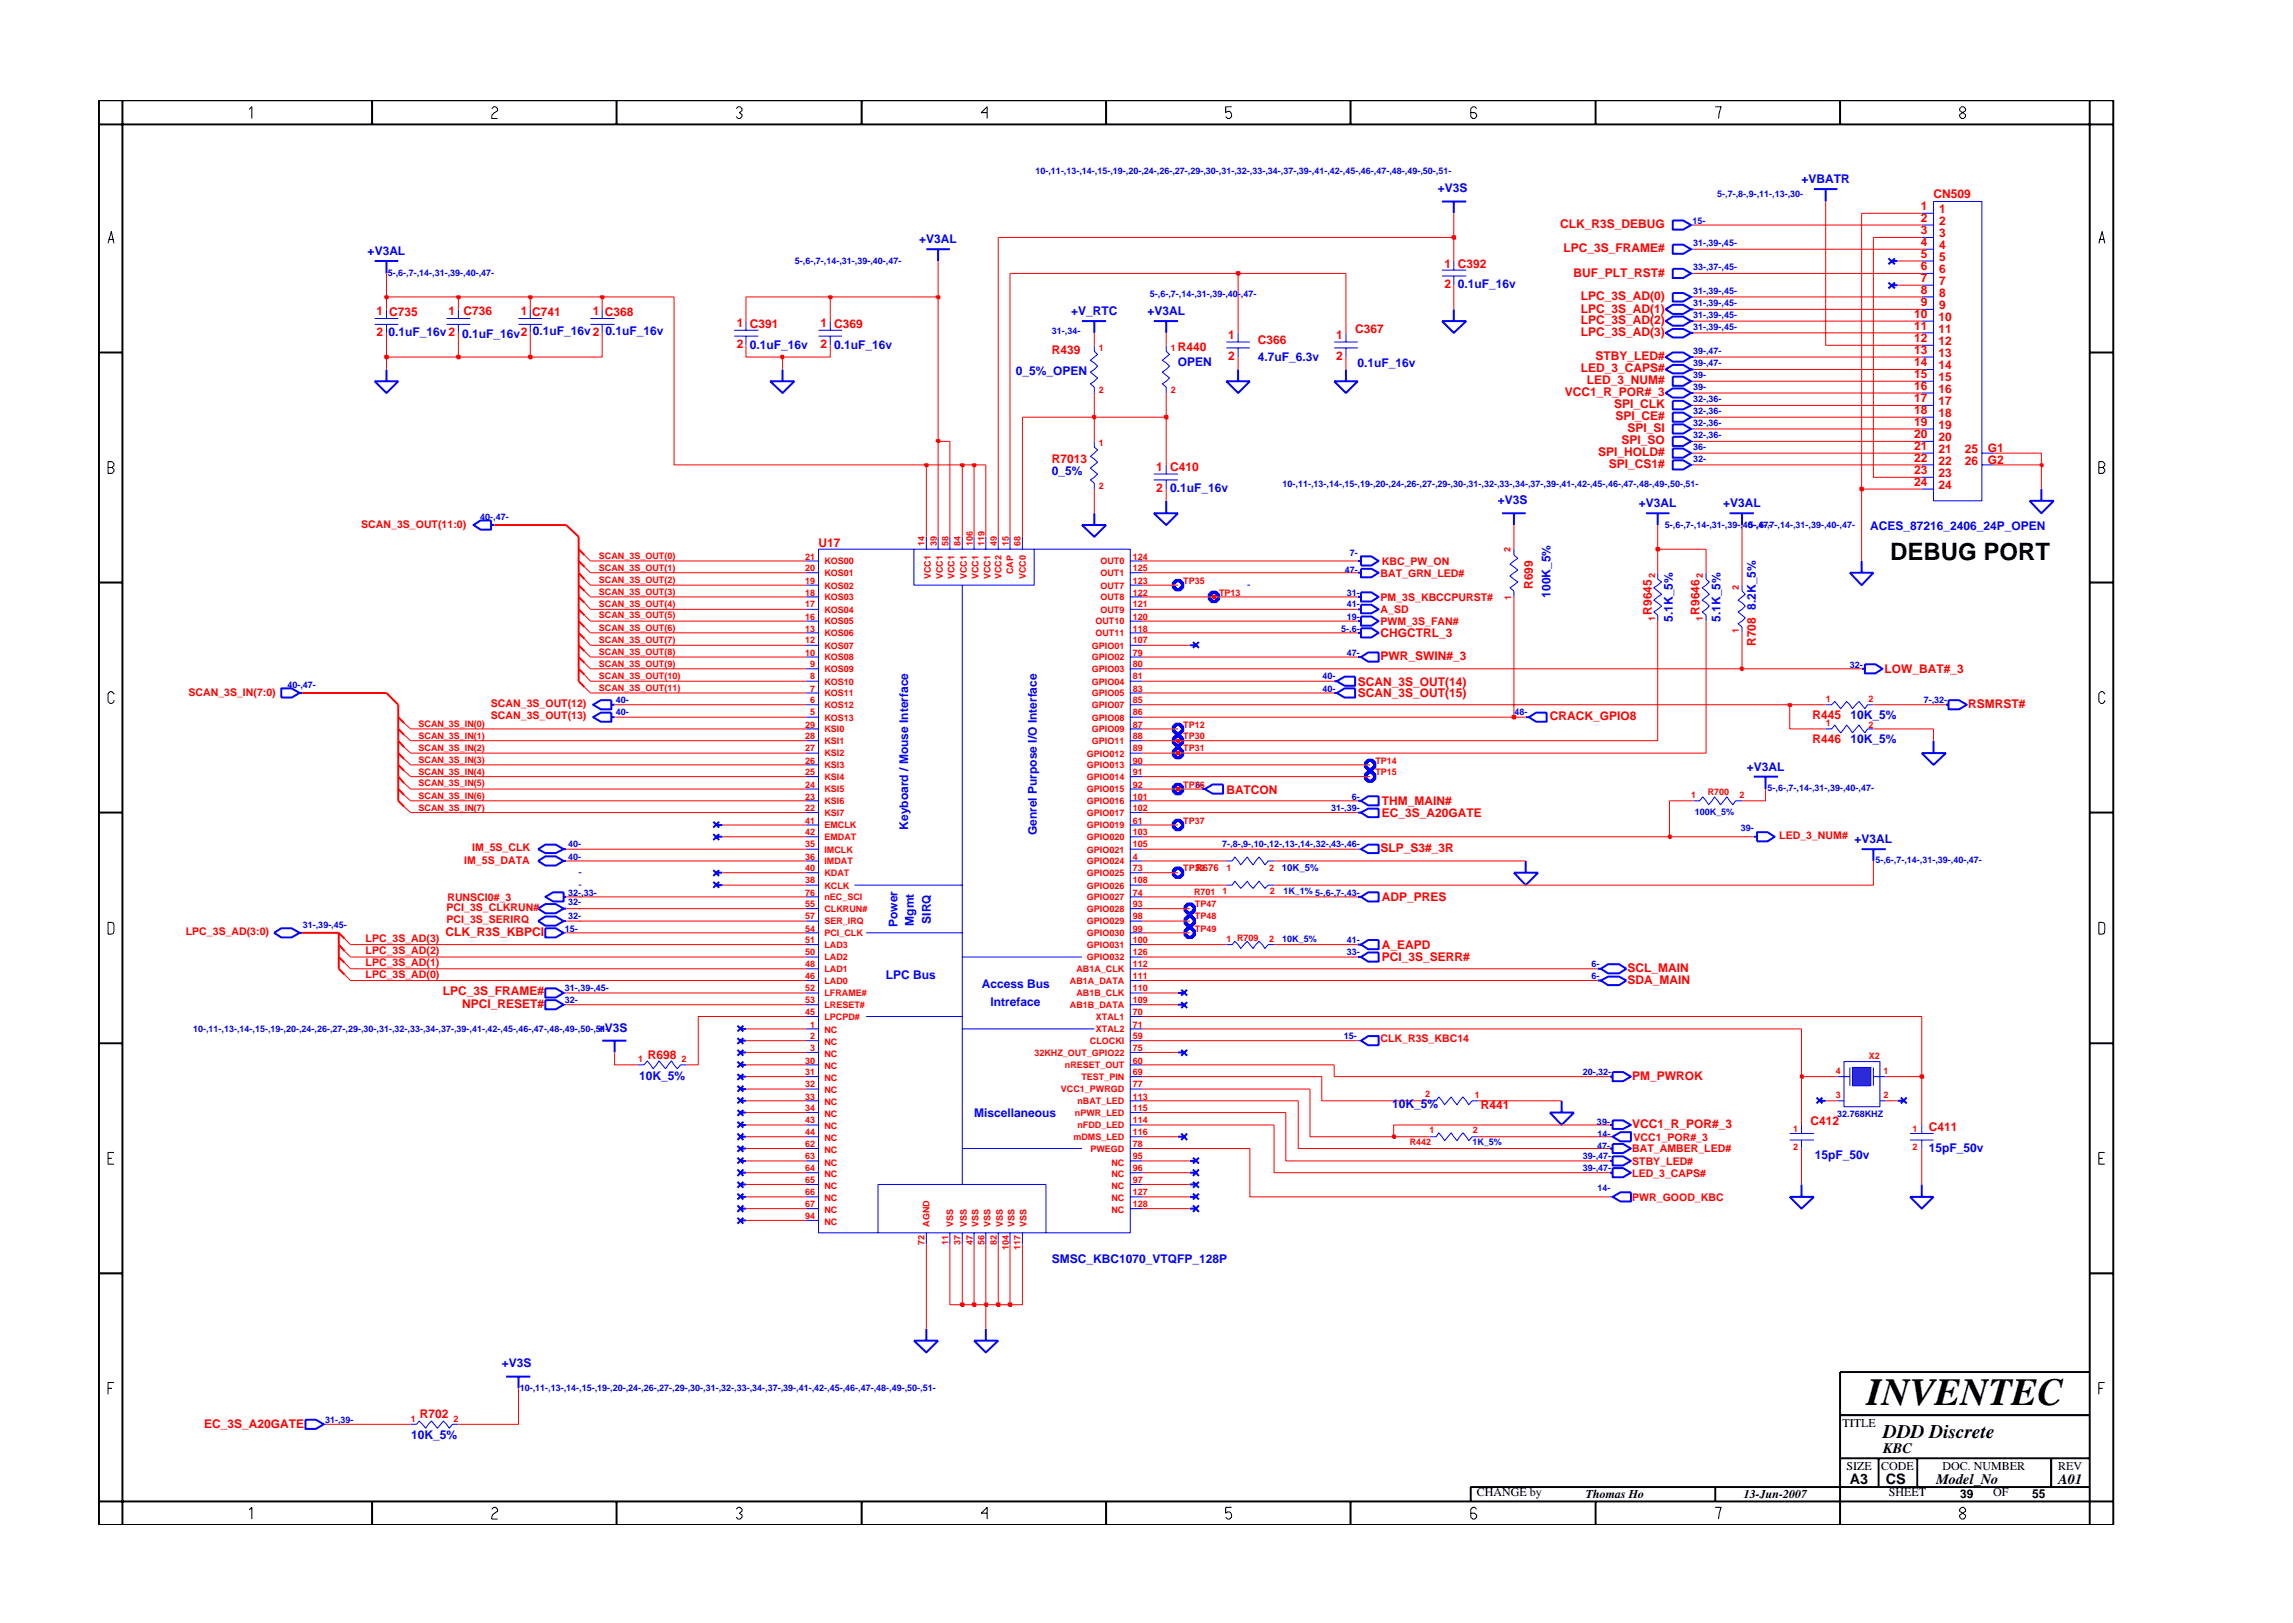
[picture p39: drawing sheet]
<svg xmlns="http://www.w3.org/2000/svg" width="297mm" height="210mm" viewBox="0 0 297 210" stroke-linecap="round" stroke-linejoin="round" font-family="sans-serif">
<defs><g id="words">
<text font-size="5" x="241.8" y="182">INVENTEC</text>
<text font-size="3.1" x="244.9" y="72.6">DEBUG PORT</text>
<text font-size="2.5" x="244" y="186.3">DDD Discrete</text>
<g font-size="1.9">
<text x="244" y="188.2">KBC</text>
<text x="239.6" y="192.2">A3</text>
<text x="244.3" y="192.3">CS</text>
<text x="250.8" y="192.2">Model_No</text>
<text x="266.6" y="192.2">A01</text>
</g>
<g font-size="1.6" fill="#00f">
<text x="233.4" y="23.7">+VBATR</text>
<text x="186.3" y="24.9">+V3S</text>
<text x="47.6" y="33">+V3AL</text>
<text x="119.1" y="31.5">+V3AL</text>
<text x="138.8" y="40.8">+V_RTC</text>
<text x="148.6" y="40.8">+V3AL</text>
<text x="188.8" y="37.3">0.1uF_16v</text>
<text x="50.3" y="43.5">0.1uF_16v2</text>
<text x="59.9" y="43.8">0.1uF_16v2</text>
<text x="69" y="43.5">0.1uF_16v2</text>
<text x="78.4" y="43.4">0.1uF_16v</text>
<text x="97.1" y="45.2">0.1uF_16v</text>
<text x="108.1" y="45.2">0.1uF_16v</text>
<text x="152.6" y="47.4">OPEN</text>
<text x="162.9" y="46.8">4.7uF_6.3v</text>
<text x="175.8" y="47.6">0.1uF_16v</text>
<text x="131.6" y="48.6">0_5%_OPEN</text>
<text x="136.3" y="61.5">0_5%</text>
<text x="151.6" y="63.8">0.1uF_16v</text>
<text x="194.1" y="65.3">+V3S</text>
<text x="212.3" y="65.7">+V3AL</text>
<text x="223.2" y="65.7">+V3AL</text>
<text x="242.2" y="68.7">ACES_87216_2406_24P_OPEN</text>
<text x="200.9" y="77.4" transform="rotate(-90 200.9 77.4)">100K_5%</text>
<text x="216.7" y="80.5" transform="rotate(-90 216.7 80.5)">5.1K_5%</text>
<text x="222.9" y="80.5" transform="rotate(-90 222.9 80.5)">5.1K_5%</text>
<text x="227.4" y="79" transform="rotate(-90 227.4 79)">8.2K_5%</text>
<text x="239.7" y="93.2">10K_5%</text>
<text x="226.3" y="99.9">+V3AL</text>
<text x="239.7" y="96.2">10K_5%</text>
<text x="117.6" y="107.5" transform="rotate(-90 117.6 107.5)">Keyboard / Mouse Interface</text>
<text x="134.3" y="108.2" transform="rotate(-90 134.3 108.2)">Genrel Purpose I/O Interface</text>
<text x="240.2" y="109.2">+V3AL</text>
<text x="118.4" y="119.9" transform="rotate(-90 118.4 119.9)">Mgmt</text>
<text x="120.6" y="119.7" transform="rotate(-90 120.6 119.7)">SIRQ</text>
<text x="116.3" y="120.1" transform="rotate(-90 116.3 120.1)">Power</text>
<text x="114.8" y="126.9">LPC Bus</text>
<text x="127.2" y="128">Access Bus</text>
<text x="128.3" y="130.3">Intreface</text>
<text x="77.5" y="133.7">+V3S</text>
<text x="82.8" y="139.9">10K_5%</text>
<text x="180.3" y="143.6">10K_5%</text>
<text x="126.2" y="144.7">Miscellaneous</text>
<text x="249.9" y="149.3">15pF_50v</text>
<text x="235.1" y="150.2">15pF_50v</text>
<text x="136.3" y="163.6">SMSC_KBC1070_VTQFP_128P</text>
<text x="65" y="177.1">+V3S</text>
<text x="53.3" y="186.5">10K_5%</text>
</g>
<g font-size="1.6" fill="#f00">
<text x="202.1" y="29.6">CLK_R3S_DEBUG</text>
<text x="248.8" y="28.8">2</text>
<text x="248.8" y="27.3">1</text>
<text x="250.5" y="25.7">CN509</text>
<text x="251.2" y="29.2">2</text>
<text x="251.2" y="27.6">1</text>
<text x="187.1" y="34.7">1 C392</text>
<text x="202.6" y="32.7">LPC_3S_FRAME#</text>
<text x="203.8" y="35.8">BUF_PLT_RST#</text>
<text x="248.8" y="30.3">3</text>
<text x="248.8" y="31.9">4</text>
<text x="248.8" y="33.4">5</text>
<text x="248.8" y="35">6</text>
<text x="251.2" y="30.8">3</text>
<text x="251.2" y="32.3">4</text>
<text x="251.2" y="33.8">5</text>
<text x="251.2" y="35.4">6</text>
<text x="48.8" y="40.8">1 C735</text>
<text x="58.1" y="40.8">1</text>
<text x="60.1" y="40.8">C736</text>
<text x="67.5" y="40.8">1 C741</text>
<text x="76.8" y="40.8">1 C368</text>
<text x="187.1" y="37.3">2</text>
<text x="204.8" y="38.9">LPC_3S_AD(0)</text>
<text x="204.8" y="40.5">LPC_3S_AD(1)</text>
<text x="248" y="41.2">10</text>
<text x="248.8" y="38.1">8</text>
<text x="248.8" y="39.6">9</text>
<text x="248.8" y="36.6">7</text>
<text x="251.1" y="41.6">10</text>
<text x="251.2" y="38.5">8</text>
<text x="251.2" y="40.1">9</text>
<text x="251.2" y="36.9">7</text>
<text x="48.8" y="43.5">2</text>
<text x="95.4" y="42.4">1 C391</text>
<text x="95.4" y="45.1">2</text>
<text x="106.3" y="42.4">1 C369</text>
<text x="106.3" y="45.1">2</text>
<text x="136.3" y="45.9">R439</text>
<text x="152.6" y="45.5">R440</text>
<text x="159.1" y="44">1</text>
<text x="159.1" y="46.7">2</text>
<text x="162.9" y="44.6">C366</text>
<text x="173.1" y="46.7">2</text>
<text x="173.1" y="44">1</text>
<text x="175.5" y="43.2">C367</text>
<text x="204.8" y="42">LPC_3S_AD(2)</text>
<text x="204.8" y="43.5">LPC_3S_AD(3)</text>
<text x="206.7" y="46.7">STBY_LED#</text>
<text x="248" y="42.8">11</text>
<text x="248" y="44.3">12</text>
<text x="248" y="45.9">13</text>
<text x="248" y="47.4">14</text>
<text x="251.1" y="43.1">11</text>
<text x="251.1" y="44.7">12</text>
<text x="251.1" y="46.3">13</text>
<text x="251.1" y="47.9">14</text>
<text x="202.7" y="51.3">VCC1_R_POR#_3</text>
<text x="204.8" y="48.2">LED_3_CAPS#</text>
<text x="205.6" y="49.8">LED_3_NUM#</text>
<text x="209.1" y="52.8">SPI_CLK</text>
<text x="248" y="52.1">17</text>
<text x="248" y="53.7">18</text>
<text x="248" y="49">15</text>
<text x="248" y="50.6">16</text>
<text x="251.1" y="52.5">17</text>
<text x="251.1" y="49.4">15</text>
<text x="251.1" y="50.9">16</text>
<text x="136.3" y="60">R7013</text>
<text x="207" y="59">SPI_HOLD#</text>
<text x="209.3" y="54.4">SPI_CE#</text>
<text x="210.1" y="57.5">SPI_SO</text>
<text x="210.8" y="56">SPI_SI</text>
<text x="248" y="55.2">19</text>
<text x="248" y="56.7">20</text>
<text x="248" y="58.3">21</text>
<text x="248" y="59.9">22</text>
<text x="251.1" y="54">18</text>
<text x="251.1" y="55.6">19</text>
<text x="251.1" y="57.2">20</text>
<text x="251.1" y="58.7">21</text>
<text x="254.5" y="58.7">25</text>
<text x="257.5" y="58.5">G1</text>
<text x="149.8" y="61.1">1 C410</text>
<text x="149.8" y="63.8">2</text>
<text x="208.4" y="60.6">SPI_CS1#</text>
<text x="248" y="63">24</text>
<text x="248" y="61.4">23</text>
<text x="251.1" y="63.4">24</text>
<text x="251.1" y="60.2">22</text>
<text x="251.1" y="61.8">23</text>
<text x="254.5" y="60.2">26</text>
<text x="257.5" y="60.1">G2</text>
<text x="106" y="70.9">U17</text>
<text x="198.6" y="76.3" transform="rotate(-90 198.6 76.3)">R699</text>
<text x="178.8" y="82.6">CHGCTRL_3</text>
<text x="214" y="79.6" transform="rotate(-90 214 79.6)">R9645</text>
<text x="220.2" y="79.6" transform="rotate(-90 220.2 79.6)">R9646</text>
<text x="227.4" y="83.7" transform="rotate(-90 227.4 83.7)">R708</text>
<text x="175.9" y="88.8">SCAN_3S_OUT(14)</text>
<text x="178.8" y="85.5">PWR_SWIN#_3</text>
<text x="244.1" y="87.2">LOW_BAT#_3</text>
<text x="175.9" y="90.4">SCAN_3S_OUT(15)</text>
<text x="200.8" y="93.2">CRACK_GPIO8</text>
<text x="234.8" y="93.2">R445</text>
<text x="255" y="91.7">RSMRST#</text>
<text x="234.8" y="96.2">R446</text>
<text x="158.9" y="102.8">BATCON</text>
<text x="179" y="104.3">THM_MAIN#</text>
<text x="179" y="105.9">EC_3S_A20GATE</text>
<text x="178.8" y="110.3">SLP_S3#_3R</text>
<text x="179" y="116.8">ADP_PRES</text>
<text x="57.7" y="121.3">CLK_R3S_KBPCI</text>
<text x="179" y="124.5">PCI_3S_SERR#</text>
<text x="179" y="123">A_EAPD</text>
<text x="210.8" y="125.9">SCL_MAIN</text>
<text x="57.3" y="129">LPC_3S_FRAME#</text>
<text x="59.9" y="130.6">NPCI_RESET#</text>
<text x="210.8" y="127.4">SDA_MAIN</text>
<text x="83.9" y="137.2">R698</text>
<text x="191.8" y="143.7">R441</text>
<text x="211.4" y="139.9">PM_PWROK</text>
<text x="211.4" y="146.1">VCC1_R_POR#_3</text>
<text x="234.6" y="145.7">C412</text>
<text x="249.9" y="146.5">C411</text>
<text x="26.4" y="184.9">EC_3S_A20GATE</text>
<text x="54.4" y="183.8">R702</text>
</g>
<g font-size="1.6">
<text x="238.7" y="184.8">TITLE</text>
<text x="239.2" y="190.4">SIZE</text>
<text x="243.7" y="190.4">CODE</text>
<text x="251.6" y="190.4">DOC. NUMBER</text>
<text x="266.6" y="190.4">REV</text>
<text x="191.3" y="193.9">CHANGE by</text>
<text x="205.4" y="194.1">Thomas Ho</text>
<text x="225.9" y="194.1">13-Jun-2007</text>
<text x="244.7" y="193.9">SHEET</text>
<text x="253.9" y="194.1">39</text>
<text x="258.2" y="193.9">OF</text>
<text x="263.3" y="194.1">55</text>
</g>
<g font-size="1.4" fill="#f00">
<text x="46.8" y="68.4">SCAN_3S_OUT(11:0)</text>
<text x="178.8" y="77.8">PM_3S_KBCCPURST#</text>
<text x="178.8" y="74.7">BAT_GRN_LED#</text>
<text x="179" y="73.2">KBC_PW_ON</text>
<text x="178.8" y="79.4">A_SD</text>
<text x="178.8" y="81">PWM_3S_FAN#</text>
<text x="24.4" y="90.1">SCAN_3S_IN(7:0)</text>
<text x="63.6" y="93.2">SCAN_3S_OUT(13)</text>
<text x="63.6" y="91.6">SCAN_3S_OUT(12)</text>
<text x="60.1" y="111.9">IM_5S_DATA</text>
<text x="61.2" y="110.3">IM_5S_CLK</text>
<text x="230.5" y="108.7">LED_3_NUM#</text>
<text x="57.9" y="119.6">PCI_3S_SERIRQ</text>
<text x="57.9" y="118.1">PCI_3S_CLKRUN#</text>
<text x="58" y="116.7">RUNSCI0#_3</text>
<text x="24.1" y="121.1">LPC_3S_AD(3:0)</text>
<text x="47.4" y="125.2">LPC_3S_AD(1)</text>
<text x="47.4" y="123.6">LPC_3S_AD(2)</text>
<text x="47.4" y="122">LPC_3S_AD(3)</text>
<text x="47.4" y="126.7">LPC_3S_AD(0)</text>
<text x="178.8" y="135">CLK_R3S_KBC14</text>
<text x="211.4" y="149.3">BAT_AMBER_LED#</text>
<text x="211.6" y="147.8">VCC1_POR#_3</text>
<text x="211.4" y="152.4">LED_3_CAPS#</text>
<text x="211.4" y="150.9">STBY_LED#</text>
<text x="211.4" y="155.7">PWR_GOOD_KBC</text>
</g>
<g font-size="1.2" fill="#00f">
<text x="134.1" y="22.6">10-,11-,13-,14-,15-,19-,20-,24-,26-,27-,29-,30-,31-,32-,33-,34-,37-,39-,41-,42-,45-,46-,47-,48-,49-,50-,51-</text>
<text x="219.2" y="29">15-</text>
<text x="222.4" y="25.5">5-,7-,8-,9-,11-,13-,30-</text>
<text x="50.2" y="35.7">5-,6-,7-,14-,31-,39-,40-,47-</text>
<text x="103" y="34.2">5-,6-,7-,14-,31-,39-,40-,47-</text>
<text x="219.3" y="31.9">31-,39-,45-</text>
<text x="219.3" y="35">33-,37-,45-</text>
<text x="149" y="38.4">5-,6-,7-,14-,31-,39-,40-,47-</text>
<text x="219.3" y="38">31-,39-,45-</text>
<text x="219.3" y="41.2">31-,39-,45-</text>
<text x="219.3" y="39.7">31-,39-,45-</text>
<text x="136.3" y="43.2">31-,34-</text>
<text x="219.3" y="47.4">39-,47-</text>
<text x="219.3" y="42.7">31-,39-,45-</text>
<text x="219.3" y="45.8">39-,47-</text>
<text x="219.3" y="49">39-</text>
<text x="219.3" y="52.1">32-,36-</text>
<text x="219.3" y="50.5">39-</text>
<text x="219.3" y="53.6">32-,36-</text>
<text x="219.3" y="55.1">32-,36-</text>
<text x="219.3" y="58.3">36-</text>
<text x="219.3" y="56.8">32-,36-</text>
<text x="219.3" y="59.8">32-</text>
<text x="166.1" y="63.1">10-,11-,13-,14-,15-,19-,20-,24-,26-,27-,29-,30-,31-,32-,33-,34-,37-,39-,41-,42-,45-,46-,47-,48-,49-,50-,51-</text>
<text x="62.2" y="67.3">40-,47-</text>
<text x="215.7" y="68.4">5-,6-,7-,14-,31-,39-,40-,47-</text>
<text x="226.5" y="68.4">5-,6-,7-,14-,31-,39-,40-,47-</text>
<text x="174.2" y="74.2">47-</text>
<text x="174.5" y="77.2">31-</text>
<text x="174.8" y="72">7-</text>
<text x="173.7" y="81.8">5-,6-</text>
<text x="174.5" y="78.7">41-</text>
<text x="174.5" y="80.3">19-</text>
<text x="37.2" y="89.2">40-,47-</text>
<text x="171.3" y="89.6">40-</text>
<text x="171.3" y="88">40-</text>
<text x="174.5" y="84.9">47-</text>
<text x="239.6" y="86.5">32-</text>
<text x="79.8" y="92.7">40-</text>
<text x="79.8" y="91.1">40-</text>
<text x="196.2" y="92.7">48-</text>
<text x="249.2" y="91.1">7-,32-</text>
<text x="154.9" y="102.1">6-</text>
<text x="172.4" y="105.1">31-,39-</text>
<text x="175.1" y="103.6">6-</text>
<text x="219.6" y="105.5">100K_5%</text>
<text x="225.5" y="107.7">39-</text>
<text x="229" y="102.5">5-,6-,7-,14-,31-,39-,40-,47-</text>
<text x="73.6" y="111.4">40-</text>
<text x="73.6" y="109.8">40-</text>
<text x="158.3" y="109.8">7-,8-,9-,10-,12-,13-,14-,32-,43-,46-</text>
<text x="166" y="112.9">10K_5%</text>
<text x="242.9" y="111.8">5-,6-,7-,14-,31-,39-,40-,47-</text>
<text x="73.6" y="116">32-,33-</text>
<text x="73.6" y="119">32-</text>
<text x="73.6" y="117.2">32-</text>
<text x="166.3" y="115.8">1K_1% 5-,6-,7-,43-</text>
<text x="39.2" y="120.3">31-,39-,45-</text>
<text x="73.2" y="120.7">15-</text>
<text x="166.1" y="122">10K_5%</text>
<text x="174.5" y="122.2">41-</text>
<text x="174.5" y="123.7">33-</text>
<text x="206.2" y="125.3">6-</text>
<text x="73.2" y="128.4">31-,39-,45-</text>
<text x="73.2" y="130">32-</text>
<text x="206.2" y="126.9">6-</text>
<text x="25" y="133.7">10-,11-,13-,14-,15-,19-,20-,24-,26-,27-,29-,30-,31-,32-,33-,34-,37-,39-,41-,42-,45-,46-,47-,48-,49-,50-,51-</text>
<text x="174.1" y="134.6">15-</text>
<text x="205" y="139.3">20-,32-</text>
<text x="190.7" y="148.4">1K_5%</text>
<text x="206.9" y="145.7">39-</text>
<text x="206.9" y="148.8">47-</text>
<text x="207" y="147.3">14-</text>
<text x="238" y="144.7">32.768KHZ</text>
<text x="205" y="150.1">39-,47-</text>
<text x="205" y="151.8">39-,47-</text>
<text x="207" y="154.3">14-</text>
<text x="42.1" y="184.3">31-,39-</text>
<text x="67.3" y="180.1">10-,11-,13-,14-,15-,19-,20-,24-,26-,27-,29-,30-,31-,32-,33-,34-,37-,39-,41-,42-,45-,46-,47-,48-,49-,50-,51-</text>
</g>
<g font-size="1.2" fill="#f00">
<text x="142.4" y="45.4">1</text>
<text x="151.7" y="45.4">1</text>
<text x="142.4" y="50.9">2</text>
<text x="151.7" y="50.9">2</text>
<text x="142.4" y="57.8">1</text>
<text x="142.4" y="63.4">2</text>
<text x="119.7" y="70.7" transform="rotate(-90 119.7 70.7)">14</text>
<text x="121.4" y="70.7" transform="rotate(-90 121.4 70.7)">39</text>
<text x="122.9" y="70.7" transform="rotate(-90 122.9 70.7)">58</text>
<text x="124.4" y="70.7" transform="rotate(-90 124.4 70.7)">84</text>
<text x="126" y="70.7" transform="rotate(-90 126 70.7)">106</text>
<text x="127.5" y="70.7" transform="rotate(-90 127.5 70.7)">119</text>
<text x="129.1" y="70.7" transform="rotate(-90 129.1 70.7)">49</text>
<text x="130.7" y="70.7" transform="rotate(-90 130.7 70.7)">15</text>
<text x="132.2" y="70.7" transform="rotate(-90 132.2 70.7)">68</text>
<text x="195.7" y="71.5" transform="rotate(-90 195.7 71.5)">2</text>
<text x="77.6" y="72.4">SCAN_3S_OUT(0)</text>
<text x="77.6" y="73.9">SCAN_3S_OUT(1)</text>
<text x="77.6" y="75.5">SCAN_3S_OUT(2)</text>
<text x="77.6" y="77.1">SCAN_3S_OUT(3)</text>
<text x="104.3" y="74">20</text>
<text x="104.3" y="75.6">19</text>
<text x="104.3" y="77.2">18</text>
<text x="104.3" y="72.5">21</text>
<text x="106.8" y="74.6">KOS01</text>
<text x="106.8" y="76.2">KOS02</text>
<text x="106.8" y="77.8">KOS03</text>
<text x="106.8" y="73.1">KOS00</text>
<text x="120.6" y="75" transform="rotate(-90 120.6 75)">VCC1</text>
<text x="122.1" y="75" transform="rotate(-90 122.1 75)">VCC1</text>
<text x="123.6" y="75" transform="rotate(-90 123.6 75)">VCC1</text>
<text x="125.3" y="75" transform="rotate(-90 125.3 75)">VCC1</text>
<text x="126.8" y="75" transform="rotate(-90 126.8 75)">VCC1</text>
<text x="128.3" y="75" transform="rotate(-90 128.3 75)">VCC1</text>
<text x="129.7" y="75" transform="rotate(-90 129.7 75)">VCC2</text>
<text x="131.3" y="74.4" transform="rotate(-90 131.3 74.4)">CAP</text>
<text x="132.9" y="75" transform="rotate(-90 132.9 75)">VCC0</text>
<text x="142.5" y="73.1">OUT0</text>
<text x="142.5" y="74.6">OUT1</text>
<text x="142.5" y="76.2">OUT7</text>
<text x="142.5" y="77.8">OUT8</text>
<text x="146.8" y="72.5">124</text>
<text x="146.8" y="74">125</text>
<text x="146.8" y="75.6">123</text>
<text x="146.8" y="77.2">122</text>
<text x="153.3" y="75.6">TP35</text>
<text x="157.9" y="77.2">TP13</text>
<text x="195.8" y="77.7" transform="rotate(-90 195.8 77.7)">1</text>
<text x="214.4" y="74.8" transform="rotate(-90 214.4 74.8)">2</text>
<text x="220.6" y="74.8" transform="rotate(-90 220.6 74.8)">2</text>
<text x="225.2" y="76.5" transform="rotate(-90 225.2 76.5)">2</text>
<text x="77.6" y="78.6">SCAN_3S_OUT(4)</text>
<text x="77.6" y="80.1">SCAN_3S_OUT(5)</text>
<text x="77.6" y="81.7">SCAN_3S_OUT(6)</text>
<text x="77.6" y="83.3">SCAN_3S_OUT(7)</text>
<text x="104.3" y="78.7">17</text>
<text x="104.3" y="80.3">16</text>
<text x="104.3" y="81.8">13</text>
<text x="104.3" y="83.3">12</text>
<text x="106.8" y="79.4">KOS04</text>
<text x="106.8" y="80.9">KOS05</text>
<text x="106.8" y="82.4">KOS06</text>
<text x="141.9" y="80.9">OUT10</text>
<text x="141.9" y="82.4">OUT11</text>
<text x="142.5" y="79.4">OUT9</text>
<text x="146.8" y="80.3">120</text>
<text x="146.8" y="81.8">118</text>
<text x="146.8" y="83.3">107</text>
<text x="146.8" y="78.7">121</text>
<text x="214.4" y="80.5" transform="rotate(-90 214.4 80.5)">1</text>
<text x="220.6" y="80.5" transform="rotate(-90 220.6 80.5)">1</text>
<text x="225.2" y="82" transform="rotate(-90 225.2 82)">1</text>
<text x="77.6" y="87.9">SCAN_3S_OUT(10)</text>
<text x="77.6" y="89.5">SCAN_3S_OUT(11)</text>
<text x="77.6" y="84.9">SCAN_3S_OUT(8)</text>
<text x="77.6" y="86.4">SCAN_3S_OUT(9)</text>
<text x="104.3" y="84.9">10</text>
<text x="105" y="89.6">7</text>
<text x="105" y="86.5">9</text>
<text x="105" y="88">8</text>
<text x="106.8" y="84">KOS07</text>
<text x="106.8" y="85.6">KOS08</text>
<text x="106.8" y="87.1">KOS09</text>
<text x="106.8" y="88.7">KOS10</text>
<text x="141.4" y="88.7">GPIO04</text>
<text x="141.4" y="87.1">GPIO03</text>
<text x="141.4" y="84">GPIO01</text>
<text x="141.4" y="85.6">GPIO02</text>
<text x="146.8" y="88">81</text>
<text x="146.8" y="89.6">83</text>
<text x="146.8" y="86.5">80</text>
<text x="146.8" y="84.9">79</text>
<text x="54.2" y="94.2">SCAN_3S_IN(0)</text>
<text x="54.2" y="95.7">SCAN_3S_IN(1)</text>
<text x="104.3" y="94.3">29</text>
<text x="104.3" y="95.8">28</text>
<text x="105" y="91.1">6</text>
<text x="105" y="92.7">5</text>
<text x="106.8" y="91.7">KOS12</text>
<text x="106.8" y="93.3">KOS13</text>
<text x="106.8" y="94.9">KSI0</text>
<text x="106.8" y="90.2">KOS11</text>
<text x="141.4" y="90.2">GPIO05</text>
<text x="141.4" y="91.7">GPIO07</text>
<text x="141.4" y="93.3">GPIO08</text>
<text x="141.4" y="94.9">GPIO09</text>
<text x="146.8" y="91.1">85</text>
<text x="146.8" y="92.7">86</text>
<text x="146.8" y="94.3">87</text>
<text x="146.8" y="95.8">88</text>
<text x="153.3" y="95.8">TP30</text>
<text x="153.3" y="94.3">TP12</text>
<text x="236.5" y="91">1</text>
<text x="236.5" y="94">1</text>
<text x="242" y="94.3">2</text>
<text x="242" y="91">2</text>
<text x="54.2" y="98.8">SCAN_3S_IN(3)</text>
<text x="54.2" y="100.4">SCAN_3S_IN(4)</text>
<text x="54.2" y="101.9">SCAN_3S_IN(5)</text>
<text x="54.2" y="97.2">SCAN_3S_IN(2)</text>
<text x="104.3" y="97.3">27</text>
<text x="104.3" y="98.9">26</text>
<text x="104.3" y="100.4">25</text>
<text x="106.8" y="96.4">KSI1</text>
<text x="106.8" y="98">KSI2</text>
<text x="106.8" y="99.5">KSI3</text>
<text x="106.8" y="101.1">KSI4</text>
<text x="140.8" y="98">GPIO012</text>
<text x="140.8" y="99.5">GPIO013</text>
<text x="140.8" y="101.1">GPIO014</text>
<text x="141.4" y="96.4">GPIO11</text>
<text x="146.8" y="97.3">89</text>
<text x="146.8" y="98.9">90</text>
<text x="146.8" y="100.4">91</text>
<text x="153.3" y="97.3">TP31</text>
<text x="178.2" y="100.4">TP15</text>
<text x="178.2" y="98.9">TP14</text>
<text x="54.2" y="103.5">SCAN_3S_IN(6)</text>
<text x="54.2" y="105">SCAN_3S_IN(7)</text>
<text x="104.3" y="102.1">24</text>
<text x="104.3" y="103.6">23</text>
<text x="104.3" y="105.1">22</text>
<text x="104.3" y="106.7">41</text>
<text x="106.8" y="102.7">KSI5</text>
<text x="106.8" y="104.2">KSI6</text>
<text x="106.8" y="105.7">KSI7</text>
<text x="106.8" y="107.3">EMCLK</text>
<text x="140.8" y="102.7">GPIO015</text>
<text x="140.8" y="104.2">GPIO016</text>
<text x="140.8" y="105.7">GPIO017</text>
<text x="140.8" y="107.3">GPIO019</text>
<text x="146.8" y="102.1">92</text>
<text x="146.8" y="103.6">101</text>
<text x="146.8" y="105.1">102</text>
<text x="146.8" y="106.7">61</text>
<text x="153.3" y="102.1">TP36</text>
<text x="153.3" y="106.7">TP37</text>
<text x="219.1" y="103.4">1</text>
<text x="221.2" y="103">R700</text>
<text x="225.3" y="103.4">2</text>
<text x="104.3" y="109.8">35</text>
<text x="104.3" y="111.4">36</text>
<text x="104.3" y="112.9">40</text>
<text x="104.3" y="108.2">42</text>
<text x="106.8" y="110.4">IMCLK</text>
<text x="106.8" y="112">IMDAT</text>
<text x="106.8" y="113.5">KDAT</text>
<text x="106.8" y="108.8">EMDAT</text>
<text x="140.8" y="110.4">GPIO021</text>
<text x="140.8" y="112">GPIO024</text>
<text x="140.8" y="113.5">GPIO025</text>
<text x="140.8" y="108.8">GPIO020</text>
<text x="146.8" y="111.4">4</text>
<text x="146.8" y="112.9">73</text>
<text x="146.8" y="108.2">103</text>
<text x="146.8" y="109.8">105</text>
<text x="153.3" y="112.9">TP32</text>
<text x="154.9" y="112.9">R676</text>
<text x="158.9" y="112.8">1</text>
<text x="164.4" y="112.8">2</text>
<text x="104.3" y="114.4">38</text>
<text x="104.3" y="117.5">55</text>
<text x="104.3" y="116">76</text>
<text x="104.3" y="119.1">57</text>
<text x="106.8" y="115.1">KCLK</text>
<text x="106.8" y="118.2">CLKRUN#</text>
<text x="106.8" y="116.6">nEC_SCI</text>
<text x="106.8" y="119.8">SER_IRQ</text>
<text x="140.8" y="115.1">GPIO026</text>
<text x="140.8" y="116.6">GPIO027</text>
<text x="140.8" y="118.2">GPIO028</text>
<text x="140.8" y="119.8">GPIO029</text>
<text x="146.8" y="114.4">108</text>
<text x="146.8" y="116">74</text>
<text x="146.8" y="117.5">93</text>
<text x="146.8" y="119.1">98</text>
<text x="154.7" y="115.9">R701</text>
<text x="154.8" y="117.5">TP47</text>
<text x="154.8" y="119.1">TP48</text>
<text x="158.4" y="115.9">1</text>
<text x="164.5" y="115.9">2</text>
<text x="104.3" y="125.3">48</text>
<text x="104.3" y="123.7">50</text>
<text x="104.3" y="122.2">51</text>
<text x="104.3" y="120.7">54</text>
<text x="106.8" y="125.9">LAD1</text>
<text x="106.8" y="124.4">LAD2</text>
<text x="106.8" y="122.8">LAD3</text>
<text x="106.8" y="121.3">PCI_CLK</text>
<text x="139.4" y="125.9">AB1A_CLK</text>
<text x="140.8" y="121.3">GPIO030</text>
<text x="140.8" y="122.8">GPIO031</text>
<text x="140.8" y="124.4">GPIO032</text>
<text x="146.8" y="120.7">99</text>
<text x="146.8" y="122.2">100</text>
<text x="146.8" y="123.7">126</text>
<text x="146.8" y="125.3">112</text>
<text x="154.8" y="120.7">TP49</text>
<text x="158.9" y="122">1 R709</text>
<text x="164.4" y="122">2</text>
<text x="104.3" y="126.9">46</text>
<text x="104.3" y="128.4">52</text>
<text x="104.3" y="131.5">45</text>
<text x="104.3" y="130">53</text>
<text x="106.8" y="129.1">LFRAME#</text>
<text x="106.8" y="130.6">LRESET#</text>
<text x="106.8" y="127.5">LAD0</text>
<text x="138.6" y="127.5">AB1A_DATA</text>
<text x="138.6" y="130.6">AB1B_DATA</text>
<text x="139.4" y="129.1">AB1B_CLK</text>
<text x="146.8" y="126.9">111</text>
<text x="146.8" y="128.4">110</text>
<text x="146.8" y="130">109</text>
<text x="146.8" y="131.5">70</text>
<text x="82.7" y="137.5">1</text>
<text x="88.3" y="137.5">2</text>
<text x="104.3" y="137.8">30</text>
<text x="105" y="134.6">2</text>
<text x="105" y="136.2">3</text>
<text x="105" y="133.1">1</text>
<text x="106.8" y="135.4">NC</text>
<text x="106.8" y="136.9">NC</text>
<text x="106.8" y="132.1">LPCPD#</text>
<text x="106.8" y="133.9">NC</text>
<text x="134" y="136.8">32KHZ_OUT_GPIO22</text>
<text x="141.2" y="135.3">CLOCKI</text>
<text x="142" y="132.1">XTAL1</text>
<text x="142" y="133.7">XTAL2</text>
<text x="146.8" y="136.2">75</text>
<text x="146.8" y="134.6">59</text>
<text x="146.8" y="133.1">71</text>
<text x="146.8" y="137.8">60</text>
<text x="242.1" y="137.2">X2</text>
<text x="104.3" y="139.3">31</text>
<text x="104.3" y="140.8">32</text>
<text x="104.3" y="142.4">33</text>
<text x="104.3" y="144">34</text>
<text x="106.8" y="138.5">NC</text>
<text x="106.8" y="140.1">NC</text>
<text x="106.8" y="141.6">NC</text>
<text x="106.8" y="143.2">NC</text>
<text x="137.4" y="141.5">VCC1_PWRGD</text>
<text x="138" y="138.4">nRESET_OUT</text>
<text x="139.6" y="143">nBAT_LED</text>
<text x="140.1" y="139.9">TEST_PIN</text>
<text x="146.8" y="139.3">69</text>
<text x="146.8" y="140.8">77</text>
<text x="146.8" y="142.4">113</text>
<text x="146.8" y="144">115</text>
<text x="184.6" y="142.1">2</text>
<text x="191.1" y="142.2">1</text>
<text x="237.8" y="142.2">3</text>
<text x="237.8" y="139.1">4</text>
<text x="244" y="139.1">1</text>
<text x="244" y="142.2">2</text>
<text x="104.3" y="147.1">44</text>
<text x="104.3" y="148.6">62</text>
<text x="104.3" y="145.5">43</text>
<text x="106.8" y="146.2">NC</text>
<text x="106.8" y="147.9">NC</text>
<text x="106.8" y="149.4">NC</text>
<text x="106.8" y="144.7">NC</text>
<text x="139.1" y="147.7">mDMS_LED</text>
<text x="139.2" y="144.6">nPWR_LED</text>
<text x="139.6" y="146.2">nFDD_LED</text>
<text x="141.3" y="149.2">PWEGD</text>
<text x="146.8" y="147.1">116</text>
<text x="146.8" y="145.5">114</text>
<text x="146.8" y="148.6">78</text>
<text x="182.6" y="148.4">R442</text>
<text x="185.2" y="146.8">1</text>
<text x="190.8" y="146.8">2</text>
<text x="232.3" y="146.7">1</text>
<text x="232.3" y="149">2</text>
<text x="247.8" y="146.7">1</text>
<text x="247.8" y="149">2</text>
<text x="104.3" y="150.1">63</text>
<text x="104.3" y="151.8">64</text>
<text x="104.3" y="153.3">65</text>
<text x="104.3" y="154.8">66</text>
<text x="106.8" y="151">NC</text>
<text x="106.8" y="152.5">NC</text>
<text x="106.8" y="154">NC</text>
<text x="106.8" y="155.6">NC</text>
<text x="144" y="151">NC</text>
<text x="144" y="152.5">NC</text>
<text x="144" y="154">NC</text>
<text x="144" y="155.6">NC</text>
<text x="146.8" y="150.1">95</text>
<text x="146.8" y="151.8">96</text>
<text x="146.8" y="153.3">97</text>
<text x="146.8" y="154.8">127</text>
<text x="104.3" y="157.9">94</text>
<text x="104.3" y="156.4">67</text>
<text x="106.8" y="158.7">NC</text>
<text x="106.8" y="157.2">NC</text>
<text x="119.7" y="161.3" transform="rotate(-90 119.7 161.3)">72</text>
<text x="120.4" y="158.9" transform="rotate(-90 120.4 158.9)">AGND</text>
<text x="122.9" y="161.3" transform="rotate(-90 122.9 161.3)">11</text>
<text x="123.5" y="158.9" transform="rotate(-90 123.5 158.9)">VSS</text>
<text x="124.4" y="161.3" transform="rotate(-90 124.4 161.3)">37</text>
<text x="125.3" y="158.9" transform="rotate(-90 125.3 158.9)">VSS</text>
<text x="126" y="161.3" transform="rotate(-90 126 161.3)">47</text>
<text x="126.8" y="158.9" transform="rotate(-90 126.8 158.9)">VSS</text>
<text x="127.5" y="161.3" transform="rotate(-90 127.5 161.3)">56</text>
<text x="128.3" y="158.9" transform="rotate(-90 128.3 158.9)">VSS</text>
<text x="129.1" y="161.3" transform="rotate(-90 129.1 161.3)">82</text>
<text x="129.9" y="158.9" transform="rotate(-90 129.9 158.9)">VSS</text>
<text x="130.7" y="162" transform="rotate(-90 130.7 162)">104</text>
<text x="131.4" y="158.9" transform="rotate(-90 131.4 158.9)">VSS</text>
<text x="132.2" y="162" transform="rotate(-90 132.2 162)">117</text>
<text x="133" y="158.9" transform="rotate(-90 133 158.9)">VSS</text>
<text x="144" y="157.2">NC</text>
<text x="146.8" y="156.4">128</text>
<text x="53.2" y="184.2">1</text>
<text x="58.7" y="184.2">2</text>
</g>
</g></defs>
<path d="M75.7 75l.8 .8M52.4 93.7l.8 .7M52.4 98.3l.8 .8M52.4 95.2l.8 .8M52.4 99.9l.8 .7M52.4 103l.8 .7M52.4 101.5l.8 .7M44.6 123.2l.8 .8M44.6 121.6l.8 .8M44.6 124.7l.8 .8M44.6 126.3l.8 .7" fill="none" stroke="#f00" stroke-width=".13"/>
<path d="M75 74.2l.7 .8M51.6 92.9l.8 .8M51.6 97.6l.8 .7M51.6 94.4l.8 .8M51.6 99.1l.8 .8M51.6 102.2l.8 .8M51.6 100.6l.8 .9M43.9 122.4l.7 .8M43.9 120.8l.7 .8M43.9 124l.7 .7M43.9 125.5l.7 .8" fill="none" stroke="#f00" stroke-width=".25"/>
<g fill="none" stroke="#00f" stroke-width=".25">
<path d="M48.5 33.8h3.1M50.1 33.8v1.6M120 32.3h3M121.5 32.3v1.5M216.7 34.8h1.3l1.1 .6-1.1 .6h-1.3zM235 24.5h3M236.5 24.5v1.6M140.2 41.6h3.1M141.8 41.6v1.5M149.5 41.6h3.1M151.1 41.6v1.5M158.9 49.4h3l-1.5 1.5z"/>
<path d="M160.4 47.9v1.5M215.8 50.9l.9-.6h1.3l1.1 .6-1.1 .6h-1.3zM215.8 43.1l.9-.5h1.3l1.1 .5-1.1 .6h-1.3zM215.8 46.3l.9-.6h1.3l1.1 .6-1.1 .5h-1.3zM216.7 51.9h1.3l1.1 .6-1.1 .5h-1.3zM216.7 56.6h1.3l1.1 .6-1.1 .6h-1.3zM216.7 58.1h1.3l1.1 .6-1.1 .6h-1.3zM219.1 50.9h.3M219.1 43.1h.3M219.1 46.3h.3M140.2 68h3.1l-1.5 1.5zM141.8 66.5v1.5"/>
<path d="M175.9 74.2h.4M175.9 77.3h.4M176.3 73.7h1.4l.9 .5-.9 .6h-1.4zM176.3 76.7h1.4l.9 .6-.9 .6h-1.4zM213.2 66.5h3.1M214.7 66.5v1.5M224.1 66.5h3.1M225.7 66.5v1.5M197.6 92.9h.5M198.1 92.9l.9-.6h1.3v1.2h-1.3zM241.2 86.6h.4M241.6 86h1.3l1 .6-1 .6h-1.3z"/>
<path d="M70.6 116.2l1.1-.6h1.3v1.2h-1.3zM73 116.2h.3M92.4 106.5l.8 .7M92.8 106.9h.8M93.2 106.5l-.8 .7M155.7 102.2h.4M156.1 102.2l1-.6h1.3v1.2h-1.3zM175.9 116.2h.4M175.9 103.7h.4M176.3 116.2l.9-.6h1.4v1.2h-1.4zM176.3 110l.9-.6h1.4v1.1h-1.4zM176.3 103.7l.9-.5h1.4v1.1h-1.4z"/>
<path d="M227.2 100.6h3.1M228.7 100.6v1.6M241.2 110h3.1M242.7 110v1.5M35.5 120.8l.9-.5h1.4l1 .5-1 .6h-1.4zM38.8 120.8h.3M78 134.8h3.1M79.6 134.8v1.5M95.5 137.5l.8 .8M95.5 134.5l.8 .7M95.5 136l.8 .8M95.9 138h.7"/>
<path d="M95.9 134.8h.7M95.9 136.3h.7M96.3 137.5l-.8 .8M96.3 134.5l-.8 .7M96.3 136l-.8 .8M175.9 122.4h.4M176.3 122.4l.9-.6h1.4v1.2h-1.4zM95.5 142.2l.8 .7M95.9 142.6h.7M96.3 142.2l-.8 .7M208.6 148.8h.3M208.6 150.4h.3"/>
<path d="M208.9 148.2h1.4l1 .6-1 .6h-1.4zM208.9 149.8h1.4l1 .6-1 .6h-1.4zM235.3 142.2l.8 .7M235.7 142.6h.8M236.1 142.2l-.8 .7M39.6 183.9h1.3l1 .6-1 .6h-1.3z"/>
</g>
<g fill="none" stroke="#00f" stroke-width=".13">
<path d="M186.8 35h3.1M186.8 35.8h3.1M188.3 33.8v1.2M188.3 35.8v1.1M219.1 35.4h.3M57.9 41.3h3M57.9 42h3M59.4 40.1v1.2M59.4 42v1.1M106 42.8h3.1M106 43.5h3.1M107.6 41.6v1.2"/>
<path d="M107.6 43.5v1.2M141.8 44.7v.8l.4 .4-.9 .8 .9 .7-.9 .8 .9 .8-.9 .7 .5 .5v.7M141.8 57.2v.7l.4 .4-.9 .8 .9 .8-.9 .7 .9 .8-.9 .8 .5 .4v.8M158.9 44.3h3M158.9 45.1h3M160.4 43.1v1.2M160.4 45.1v1.2M219.1 52.5h.3M219.1 57.2h.3M219.1 58.7h.3M149.5 61.4h3.1M149.5 62.2h3.1"/>
<path d="M151.1 60.2v1.2M151.1 62.2v1.2M161.6 75.8h.3M196.1 71.1v.8l.5 .4-1 .8 1 .8-1 .7 1 .8-1 .7 .5 .5v.7M214.7 74.2v.8l.6 .4-1.1 .7 1.1 .9-1.1 .8 1.1 .7-1.1 .8 .5 .4v.8M221 74.2v.8l.4 .4-.9 .7 .9 .9-.9 .8 .9 .7-.9 .8 .5 .4v.8M75 116.2h.3M75 119.3h.3M75 113.1h.3M158.9 111.5h.7l.4-.5 .7 1 .9-1 .7 1 .8-1 .8 1 .4-.5h.7M158.9 114.7h.7l.4-.5 .7 .9 .9-.9 .7 .9 .8-.9 .8 .9 .4-.4h.7M175.9 110h.4"/>
<path d="M82.7 138h.7l.4-.6 .8 1.1 .8-1.1 .8 1.1 .8-1.1 .7 1.1 .5-.5h.7M238 139.5h1.6M238.9 137.5h4.6v5.9h-4.6zM239.6 138.3v2.4M242.7 139.5h1.6M242.7 138.3v2.4M185.2 142.6h.8l.4-.5 .7 1 .9-1 .8 1 .7-1 .8 1 .4-.5h.8M41.9 184.5h.4M53.2 184.5h.8l.3-.4 .8 .9 .8-.9 .8 .9 .7-.9 .8 .9 .4-.5h.8"/>
</g>
<path d="M152.2 75.4l.1-.2h.6l.3 .4v.5l-.3 .3h-.6l-.3-.3v-.5zM156.7 77.1l.3-.4h.5l.3 .4v.5l-.3 .3h-.5l-.3-.3zM152 106.6l.3-.3h.6l.3 .3v.5l-.3 .4h-.6l-.3-.4zM153.5 119.1l.4-.4h.5l.3 .4v.5l-.3 .3h-.5l-.4-.3z" fill="none" stroke="#00f" stroke-width=".42"/>
<path d="M240 138.3h2.3v2.4h-2.3z" fill="#3c3cc8"/>
<g fill="none" stroke="#00f" stroke-width=".13">
<path d="M219.1 38.5h.3M219.1 32.3h.3M219.1 29.2h.3M248.9 38.5h1.6M248.9 32.3h1.6M248.9 29.2h1.6M248.9 27.6h1.6M248.9 30.8h1.6M248.9 35.4h1.6M248.9 33.8h1.6M248.9 36.9h1.6M250.5 26.1h6.2v38.8h-6.2z"/>
<path d="M48.5 41.3h3.1M48.5 42h3.1M50.1 40.1v1.2M50.1 42v1.1M67.2 41.3h3M67.2 42h3M68.7 40.1v1.2M68.7 42v1.1M76.5 41.3h3.1M76.5 42h3.1M78 40.1v1.2M78 42v1.1"/>
<path d="M95.1 42.8h3.1M95.1 43.5h3.1M96.6 41.6v1.2M96.6 43.5v1.2M151.1 44.7v.8l.4 .4-.9 .8 .9 .7-.9 .8 .9 .8-.9 .7 .5 .5v.7M172.8 44.3h3.1M172.8 45.1h3.1M174.4 43.1v1.2M174.4 45.1v1.2M219.1 49.4h.3M219.1 55.6h.3M219.1 54h.3"/>
<path d="M248.9 49.4h1.6M248.9 55.6h1.6M248.9 54h1.6M248.9 41.6h1.6M248.9 40.1h1.6M248.9 44.7h1.6M248.9 43.1h1.6M248.9 47.9h1.6M248.9 46.3h1.6M248.9 50.9h1.6M248.9 52.5h1.6M248.9 57.2h1.6"/>
<path d="M248.9 58.7h1.6M256.7 58.7h1.6M104.4 75.8h1.6M104.4 77.3h1.6M104.4 78.9h1.6M104.4 72.7h1.6M104.4 74.2h1.6M106 71.1h40.4v88.6h-40.4zM118.4 71.1v4.7h15.6v-4.7M120 69.5v1.6M121.5 69.5v1.6M123 69.5v1.6"/>
<path d="M124.7 75.8v55.9h-12.5M124.7 69.5v1.6M126.2 69.5v1.6M127.7 69.5v1.6M129.3 69.5v1.6M130.8 69.5v1.6M132.4 69.5v1.6M146.4 75.8h1.5M146.4 77.3h1.5M146.4 78.9h1.5M146.4 72.7h1.5M146.4 74.2h1.5"/>
<path d="M219.1 60.2h.3M225.7 75.8v.8l.4 .4-.9 .8 .9 .7-.9 .8 .9 .7-.9 .8 .5 .4v.8M248.9 60.2h1.6M248.9 63.4h1.6M248.9 61.8h1.6M256.7 60.2h1.6M104.4 91.3h1.6M104.4 80.5h1.6M104.4 82h1.6M104.4 83.6h1.6M104.4 85.1h1.6M104.4 86.6h1.6"/>
<path d="M104.4 88.3h1.6M104.4 89.8h1.6M104.4 92.9h1.6M104.4 94.4h1.6M104.4 96h1.6M104.4 97.6h1.6M104.4 99.1h1.6M146.4 91.3h1.5M146.4 80.5h1.5M146.4 82h1.5M146.4 83.6h1.5M146.4 85.1h1.5"/>
<path d="M146.4 86.6h1.5M146.4 88.3h1.5M146.4 89.8h1.5M146.4 92.9h1.5M146.4 94.4h1.5M146.4 96h1.5M146.4 97.6h1.5M146.4 99.1h1.5M236.5 91.3h.8l.4-.4 .7 .9 .8-.9 .8 .9 .8-.9 .8 .9 .3-.5h.8M236.5 94.4h.8l.4-.5 .7 1 .8-1 .8 1 .8-1 .8 1 .3-.5h.8M75 117.7h.3M75 114.7h.3"/>
<path d="M104.4 117.7h1.6M104.4 114.7h1.6M104.4 110h1.6M104.4 111.5h1.6M104.4 113.1h1.6M104.4 116.2h1.6M104.4 119.3h1.6M104.4 100.6h1.6M104.4 102.2h1.6M104.4 103.7h1.6M104.4 105.3h1.6M104.4 106.9h1.6"/>
<path d="M104.4 108.4h1.6M110.7 114.7h14M146.4 117.7h1.5M146.4 114.7h1.5M146.4 110h1.5M146.4 111.5h1.5M146.4 113.1h1.5M146.4 116.2h1.5M146.4 119.3h1.5M146.4 100.6h1.5M146.4 102.2h1.5M146.4 103.7h1.5"/>
<path d="M146.4 105.3h1.5M146.4 106.9h1.5M146.4 108.4h1.5M219.4 103.7h.8l.4-.5 .7 1.1 .8-1.1 .8 1.1 .8-1.1 .8 1.1 .3-.6h.9M73 120.8h.3M73 128.6h.3M73 130.2h.3M104.4 134.8h1.6M104.4 122.4h1.6M104.4 120.8h1.6M104.4 124h1.6M104.4 125.5h1.6"/>
<path d="M104.4 127h1.6M104.4 128.6h1.6M104.4 130.2h1.6M104.4 131.7h1.6M104.4 133.3h1.6M104.4 136.3h1.6M104.4 138h1.6M104.4 139.5h1.6M112.2 120.8h12.5M124.7 124h15.5M124.7 133.3h17.1M124.7 131.7v21.7"/>
<path d="M146.4 134.8h1.5M146.4 122.4h1.5M146.4 120.8h1.5M146.4 124h1.5M146.4 125.5h1.5M146.4 127h1.5M146.4 128.6h1.5M146.4 130.2h1.5M146.4 131.7h1.5M146.4 133.3h1.5M146.4 136.3h1.5M146.4 138h1.5"/>
<path d="M146.4 139.5h1.5M158.9 122.4h.7l.4-.5 .7 1 .9-1 .7 1 .8-1 .8 1 .4-.5h.7M175.9 134.8h.4M240 138.3h2.3v2.4h-2.3zM104.4 142.6h1.6M104.4 155.1h1.6M104.4 141.1h1.6M104.4 144.1h1.6M104.4 145.7h1.6M104.4 147.3h1.6M104.4 148.8h1.6M104.4 150.4h1.6"/>
<path d="M104.4 151.9h1.6M104.4 153.4h1.6M104.4 156.6h1.6M104.4 158.1h1.6M113.7 159.7v-6.3h21.8v6.3M120 159.7v1.5M123 159.7v1.5M124.7 148.8h15.5M124.7 159.7v1.5M126.2 159.7v1.5M127.7 159.7v1.5M129.3 159.7v1.5"/>
<path d="M130.8 159.7v1.5M132.4 159.7v1.5M146.4 142.6h1.5M146.4 155.1h1.5M146.4 141.1h1.5M146.4 144.1h1.5M146.4 145.7h1.5M146.4 147.3h1.5M146.4 148.8h1.5M146.4 150.4h1.5M146.4 151.9h1.5M146.4 153.4h1.5"/>
<path d="M146.4 156.6h1.5M185.2 147.3h.8l.4-.5 .7 1 .9-1 .8 1 .7-1 .8 1 .4-.5h.8M208.6 155.1h.3M208.6 147.3h.3M231.8 146.8h3.2M231.8 147.7h3.2M233.4 145.7v1.1M233.4 147.7v1.1M238 142.6h.9M243.5 142.6h.8M247.4 146.8h3.1M247.4 147.7h3.1"/>
<path d="M248.9 145.7v1.1M248.9 147.7v1.1"/>
</g>
<g fill="none" stroke="#00f" stroke-width=".25">
<path d="M186.8 26.1h3.1M188.3 26.1v1.5M216.7 38h1.3l1.1 .5-1.1 .6h-1.3zM216.7 31.7h1.3l1.1 .6-1.1 .6h-1.3zM216.7 28.6h1.3l1.1 .6-1.1 .5h-1.3zM244.6 33.5l.9 .7M244.6 36.6l.9 .8M245.1 33.8h.7M245.1 36.9h.7M245.5 33.5l-.9 .7M245.5 36.6l-.9 .8M48.5 49.4h3.1l-1.5 1.5z"/>
<path d="M50.1 47.9v1.5M99.8 49.4h3.1l-1.5 1.5zM101.4 47.9v1.5M172.8 49.4h3.1l-1.5 1.5zM174.4 47.9v1.5M186.8 41.6h3.1l-1.6 1.5zM188.3 40.1v1.5M215.8 41.6l.9-.6h1.3l1.1 .6-1.1 .6h-1.3zM215.8 40.1l.9-.6h1.3l1.1 .6-1.1 .6h-1.3zM215.8 47.9l.9-.6h1.3l1.1 .6-1.1 .5h-1.3zM216.7 48.8h1.3l1.1 .6-1.1 .6h-1.3zM216.7 59.6h1.3l1.1 .6-1.1 .6h-1.3z"/>
<path d="M216.7 55h1.3l1.1 .6-1.1 .6h-1.3zM216.7 53.5h1.3l1.1 .5-1.1 .6h-1.3zM219.1 41.6h.3M219.1 40.1h.3M219.1 47.9h.3M61.3 68l1-.6h1.3v1.2h-1.3zM63.6 68h.4M149.5 66.5h3.1l-1.5 1.5zM151.1 64.9v1.6M175.9 78.9h.4M175.9 72.7h.4M176.3 79.9h1.4l.9 .6-.9 .6h-1.4z"/>
<path d="M176.3 78.3h1.4l.9 .6-.9 .5h-1.4zM176.3 72.1h1.4l.9 .6-.9 .6h-1.4zM194.6 66.5h3M196.1 66.5v1.5M239.6 74.2h3.1l-1.5 1.6zM241.2 72.7v1.5M262.9 64.9h3.2l-1.7 1.6zM264.4 63.4v1.5M36.4 89.2h1.4l1 .6-1 .6h-1.4zM38.8 89.8h.3M76.8 92.9l1-.6h1.4v1.2h-1.4zM76.8 91.3l1-.6h1.4v1.2h-1.4z"/>
<path d="M79.2 92.9h.4M79.2 91.3h.4M154.1 83.6h.9M154.5 83.2l.8 .7M155.3 83.2l-.8 .7M172.8 89.8h.4M172.8 88.3h.4M173.2 89.8l1-.6h1.3v1.2h-1.3zM173.2 88.3l1-.6h1.3v1.1h-1.3zM175.9 80.5h.4M175.9 85.1h.4M175.9 82h.4"/>
<path d="M176.3 85.1l.9-.6h1.4v1.2h-1.4zM176.3 81.4h1.4l.9 .6-.9 .6h-1.4zM248.9 97.6h3.2l-1.6 1.5zM250.5 96v1.6M252.1 91.3h.3M252.4 90.7h1.4l1 .6-1 .6h-1.4zM69.7 119.3l.9-.6h1.4l1 .6-1 .6h-1.4zM69.7 111.5l.9-.6h1.4l1 .6-1 .6h-1.4zM69.7 110l.9-.6h1.4l1 .6-1 .5h-1.4zM69.7 117.7l.9-.6h1.4l1 .6-1 .6h-1.4zM73 119.3h.3M73 111.5h.3"/>
<path d="M73 110h.3M73 117.7h.3M92.4 112.7l.8 .8M92.4 114.2l.8 .8M92.4 108.1l.8 .7M92.8 113.1h.8M92.8 114.7h.8M92.8 108.4h.8M93.2 112.7l-.8 .8M93.2 114.2l-.8 .8M93.2 108.1l-.8 .7M175.9 105.3h.4"/>
<path d="M176.3 105.3l.9-.5h1.4v1.1h-1.4zM196.1 113.1h3.1l-1.6 1.6zM197.6 111.5v1.6M227.2 108.4h.4M227.6 107.8h1.4l.9 .6-.9 .6h-1.4zM70.6 128h1.4l1 .6-1 .6h-1.4zM70.6 120.3h1.4l1 .5-1 .6h-1.4zM70.6 129.6h1.4l1 .6-1 .6h-1.4zM95.5 132.9l.8 .7M95.5 139.1l.8 .8M95.9 139.5h.7M95.9 133.3h.7"/>
<path d="M96.3 132.9l-.8 .7M96.3 139.1l-.8 .8M152.6 136.3h.8M152.6 130.2h.8M152.6 128.6h.8M153 136l.8 .8M153 129.8l.8 .8M153 128.2l.8 .8M153.8 136l-.8 .8M153.8 129.8l-.8 .8M153.8 128.2l-.8 .8M175.9 124h.4"/>
<path d="M176.3 134.8l.9-.6h1.4v1.2h-1.4zM176.3 124l.9-.6h1.4v1.2h-1.4zM207 127h.4M207 125.5h.4M207.4 127l.9-.5h1.4l1 .5-1 .6h-1.4zM207.4 125.5l.9-.6h1.4l1 .6-1 .6h-1.4zM208.6 139.5h.3M208.9 138.9h1.4l1 .6-1 .6h-1.4zM95.5 143.8l.8 .8M95.5 156.2l.8 .8M95.5 140.7l.8 .7M95.5 153.1l.8 .8"/>
<path d="M95.5 150l.8 .7M95.5 146.8l.8 .9M95.5 148.4l.8 .8M95.5 151.5l.8 .8M95.5 157.8l.8 .7M95.5 154.6l.8 .8M95.5 145.3l.8 .8M95.9 156.6h.7M95.9 155.1h.7M95.9 151.9h.7M95.9 144.1h.7M95.9 141.1h.7"/>
<path d="M95.9 153.4h.7M95.9 147.3h.7M95.9 150.4h.7M95.9 145.7h.7M95.9 148.8h.7M95.9 158.1h.7M96.3 143.8l-.8 .8M96.3 156.2l-.8 .8M96.3 140.7l-.8 .7M96.3 153.1l-.8 .8M96.3 150l-.8 .7M96.3 146.8l-.8 .9"/>
<path d="M96.3 148.4l-.8 .8M96.3 151.5l-.8 .8M96.3 157.8l-.8 .7M96.3 154.6l-.8 .8M96.3 145.3l-.8 .8M152.6 147.3h.8M153 146.8l.8 .9M153.8 146.8l-.8 .9M154.1 156.6h.9M154.1 155.1h.9M154.1 151.9h.9M154.1 153.4h.9"/>
<path d="M154.1 150.4h.9M154.5 156.2l.8 .8M154.5 154.6l.8 .8M154.5 151.5l.8 .8M154.5 150l.8 .7M154.5 153.1l.8 .8M155.3 156.2l-.8 .8M155.3 154.6l-.8 .8M155.3 151.5l-.8 .8M155.3 150l-.8 .7M155.3 153.1l-.8 .8M200.8 144.1h3.1l-1.6 1.6z"/>
<path d="M202.3 142.6v1.5M208.6 151.9h.3M208.6 145.7h.3M208.9 155.1l1-.6h1.4v1.1h-1.4zM208.9 151.3h1.4l1 .6-1 .6h-1.4zM208.9 147.3l1-.6h1.4v1.2h-1.4zM208.9 145.1h1.4l1 .6-1 .5h-1.4zM231.8 155.1h3.2l-1.6 1.5zM233.4 153.4v1.7M245.8 142.6h.8M246.2 142.2l.8 .7M247 142.2l-.8 .7"/>
<path d="M247.4 155.1h3.1l-1.6 1.5zM248.9 153.4v1.7M65.6 178.3h3.1M67.2 178.3v1.6M118.4 173.7h3.1l-1.5 1.5zM120 172.2v1.5M126.2 173.7h3.1l-1.6 1.5zM127.7 172.2v1.5"/>
</g>
<path d="M152.2 97.1l.1-.1h.6l.3 .3v.5l-.3 .4h-.6l-.3-.4v-.5zM152.2 95.5l.1-.1h.6l.3 .3v.5l-.3 .3h-.6l-.3-.3v-.5zM152.3 93.9v-.1h.6l.3 .4v.5l-.3 .3h-.6l-.3-.3v-.5zM176.9 98.8l.3-.3h.5l.4 .3v.5l-.4 .4h-.5l-.3-.4zM152.1 112.7l.2-.2h.6l.3 .3v.5l-.3 .4h-.6l-.3-.4v-.5zM152.2 101.8l.1-.2h.6l.3 .4v.5l-.3 .3h-.6l-.3-.3v-.5zM153.8 117.2l.1-.1h.5l.3 .4v.5l-.3 .3h-.5l-.4-.3v-.5zM177 100.3l.2-.3h.5l.4 .4v.5l-.4 .3h-.5l-.3-.3v-.5zM153.7 120.4l.2-.1h.5l.3 .3v.5l-.3 .3h-.5l-.4-.3v-.5z" fill="none" stroke="#00f" stroke-width=".42"/>
<g fill="none" stroke="#f00" stroke-width=".13">
<path d="M75.7 78.1l.8 .8M75.7 71.9l.8 .8M75.7 79.7l.8 .8M75.7 73.4l.8 .8M75.7 76.6l.8 .7M52.4 96.8l.8 .8M75.7 85.9l.8 .7M75.7 87.4l.8 .9M75.7 82.7l.8 .9M75.7 84.4l.8 .7M75.7 89l.8 .8M75.7 81.2l.8 .8"/>
<path d="M52.4 104.5l.8 .8M67.2 179.9v4.6h-7.8M120 161.2v11M123 161.2v7.8h1.7M127.7 169v3.2M42.3 184.5h10.9"/>
</g>
<g fill="none" stroke="#f00" stroke-width=".25">
<path d="M75 77.3l.7 .8M75 71.1l.7 .8M75 78.9l.7 .8M75 72.7l.7 .7M75 75.8l.7 .8M51.6 96l.8 .8M75 85.1l.7 .8M75 86.6l.7 .8M75 82l.7 .7M75 83.6l.7 .8M75 88.3l.7 .7M75 80.5l.7 .7"/>
<path d="M51.6 103.7l.8 .8"/>
</g>
<path d="M124.5 168.9h.3v.3h-.3z" fill="#8e2323"/>
<path d="M124.5 168.9h.3v.3h-.3z" fill="none" stroke="#f00" stroke-width=".25"/>
<path d="M124.7 161.2v7.8h1.5" fill="none" stroke="#f00" stroke-width=".13"/>
<path d="M126 168.9h.4v.3h-.4z" fill="#8e2323"/>
<path d="M126 168.9h.4v.3h-.4z" fill="none" stroke="#f00" stroke-width=".25"/>
<path d="M126.2 161.2v7.8h1.5" fill="none" stroke="#f00" stroke-width=".13"/>
<path d="M127.6 168.9h.3v.3h-.3z" fill="#8e2323"/>
<path d="M127.6 168.9h.3v.3h-.3z" fill="none" stroke="#f00" stroke-width=".25"/>
<path d="M127.7 161.2v7.8h1.6" fill="none" stroke="#f00" stroke-width=".13"/>
<path d="M129.1 168.9h.4v.3h-.4z" fill="#8e2323"/>
<path d="M129.1 168.9h.4v.3h-.4z" fill="none" stroke="#f00" stroke-width=".25"/>
<path d="M129.3 161.2v7.8h1.5" fill="none" stroke="#f00" stroke-width=".13"/>
<path d="M130.7 168.9h.3v.3h-.3z" fill="#8e2323"/>
<path d="M130.7 168.9h.3v.3h-.3z" fill="none" stroke="#f00" stroke-width=".25"/>
<g fill="none" stroke="#f00" stroke-width=".13">
<path d="M96.6 158.1h7.8M96.6 156.6h7.8M96.6 155.1h7.8M96.6 153.4h7.8M96.6 151.9h7.8M96.6 150.4h7.8M96.6 148.8h7.8M96.6 147.3h7.8M147.9 156.6h6.2M147.9 155.1h6.2M147.9 148.8h14v6.3h46.7M147.9 153.4h6.2"/>
<path d="M147.9 151.9h6.2M147.9 150.4h6.2M147.9 147.3h4.7M165 145.7v6.2h43.6M166.6 144.1v6.3h42M168.2 142.6v6.2h40.4M169.7 141.1v6.2h10.8M233.4 148.8v4.6M248.9 148.8v4.6M130.8 161.2v7.8h1.6v-7.8"/>
</g>
<path d="M180.5 147.1h.2v.3h-.2z" fill="#8e2323"/>
<path d="M180.5 147.1h.2v.3h-.2z" fill="none" stroke="#f00" stroke-width=".25"/>
<g fill="none" stroke="#f00" stroke-width=".13">
<path d="M96.6 139.5h7.8M147.9 139.5h23.3v3.1h14M172.8 138v1.5h35.8M233.4 139.5v6.2M248.9 139.5v6.2M96.6 145.7h7.8M96.6 144.1h7.8M96.6 142.6h7.8M96.6 141.1h7.8M147.9 145.7h17.1M147.9 144.1h18.7M147.9 142.6h20.3"/>
<path d="M147.9 141.1h21.8M191.5 147.3h17.1M191.5 142.6h10.8M208.6 145.7h-28.1v1.6h4.7M236.5 142.6h1.5M244.3 142.6h1.5"/>
</g>
<path d="M233.3 139.3h.2v.3h-.2z" fill="#8e2323"/>
<path d="M233.3 139.3h.2v.3h-.2z" fill="none" stroke="#f00" stroke-width=".25"/>
<path d="M233.4 133.3v6.2h4.6M244.3 139.5h4.6" fill="none" stroke="#f00" stroke-width=".13"/>
<path d="M248.8 139.3h.3v.3h-.3z" fill="#8e2323"/>
<path d="M39.1 120.8h4.8v4.7M248.8 139.3h.3v.3h-.3z" fill="none" stroke="#f00" stroke-width=".25"/>
<g fill="none" stroke="#f00" stroke-width=".13">
<path d="M73.3 119.3h31.1M73.3 117.7h31.1M73.3 116.2h31.1M73.3 111.5h31.1M73.3 110h31.1M93.6 114.7h10.8M93.6 113.1h10.8M93.6 108.4h10.8M147.9 119.3h6.2M147.9 117.7h6.2M147.9 116.2h28M147.9 114.7h11"/>
<path d="M147.9 113.1h4.7M147.9 111.5h11M147.9 110h28M147.9 108.4h68.4M165 111.5h32.6M242.7 111.5v3.2h-77.7M45.4 127h59M45.4 125.5h59M45.4 124h59M45.4 122.4h59M73.3 130.2h31.1M73.3 128.6h31.1"/>
<path d="M73.3 120.8h31.1M79.6 136.3v1.7h3.1M96.6 138h7.8M96.6 136.3h7.8M96.6 134.8h7.8M96.6 133.3h7.8M104.4 131.7h-13.9v6.3h-1.6M147.9 131.7h101v7.8M147.9 138h24.9M147.9 136.3h4.7M147.9 134.8h28M147.9 133.3h85.5"/>
<path d="M147.9 130.2h4.7M147.9 128.6h4.7M147.9 127h59.1M147.9 125.5h59.1M147.9 124h28M147.9 122.4h11M147.9 120.8h6.2M165 122.4h10.9"/>
</g>
<path d="M216.2 108.2h.2v.4h-.2z" fill="#8e2323"/>
<path d="M51.6 100.6v3.1M216.2 108.2h.2v.4h-.2z" fill="none" stroke="#f00" stroke-width=".25"/>
<path d="M53.2 105.3h51.2M53.2 103.7h51.2M53.2 102.2h51.2M93.6 106.9h10.8M147.9 106.9h4.7M147.9 105.3h28M147.9 103.7h28M147.9 102.2h4.7M219.4 103.7h-3.1v4.7h10.9M228.7 102.2v1.5h-3" fill="none" stroke="#f00" stroke-width=".13"/>
<path d="M152.4 102.1h.4v.3h-.4z" fill="#8e2323"/>
<path d="M51.6 96v4.6M152.4 102.1h.4v.3h-.4z" fill="none" stroke="#f00" stroke-width=".25"/>
<path d="M53.2 99.1h51.2M53.2 97.6h51.2M147.9 99.1h29.6M147.9 97.6h4.7M53.2 100.6h51.2M147.9 100.6h29.6M152.6 102.2h3.1" fill="none" stroke="#f00" stroke-width=".13"/>
<path d="M152.4 97.4h.4v.3h-.4z" fill="#8e2323"/>
<path d="M51.6 94.4v1.6M152.4 97.4h.4v.3h-.4z" fill="none" stroke="#f00" stroke-width=".25"/>
<path d="M53.2 96h51.2M147.9 96h4.7M221 80.5v17.1h-68.4" fill="none" stroke="#f00" stroke-width=".13"/>
<path d="M152.4 95.9h.4v.2h-.4z" fill="#8e2323"/>
<path d="M51.6 91.3v3.1M152.4 95.9h.4v.2h-.4z" fill="none" stroke="#f00" stroke-width=".25"/>
<path d="M53.2 94.4h51.2M79.6 92.9h24.8M147.9 94.4h4.7M147.9 92.9h48.2M214.7 80.5v15.5h-62.1M231.8 91.3v3.1h4.7M242.7 94.4h7.8v1.6" fill="none" stroke="#f00" stroke-width=".13"/>
<path d="M195.9 92.7h.4v.4h-.4z" fill="#8e2323"/>
<path d="M195.9 92.7h.4v.4h-.4z" fill="none" stroke="#f00" stroke-width=".25"/>
<path d="M196.1 77.3v15.6h1.5M79.6 91.3h24.8M147.9 91.3h83.9" fill="none" stroke="#f00" stroke-width=".13"/>
<path d="M231.7 91.2h.3v.3h-.3z" fill="#8e2323"/>
<path d="M39.1 89.8h11M75 85.1v3.2M231.7 91.2h.3v.3h-.3z" fill="none" stroke="#f00" stroke-width=".25"/>
<path d="M76.5 89.8h27.9M76.5 88.3h27.9M76.5 86.6h27.9M147.9 89.8h24.9M147.9 88.3h24.9M147.9 86.6h77.8M231.8 91.3h4.7M242.7 91.3h9.4" fill="none" stroke="#f00" stroke-width=".13"/>
<path d="M225.5 86.5h.2v.3h-.2z" fill="#8e2323"/>
<path d="M75 75.8v9.3M225.5 86.5h.2v.3h-.2z" fill="none" stroke="#f00" stroke-width=".25"/>
<g fill="none" stroke="#f00" stroke-width=".13">
<path d="M76.5 78.9h27.9M76.5 77.3h27.9M147.9 78.9h28M147.9 77.3h9.4M76.5 85.1h27.9M76.5 83.6h27.9M76.5 82h27.9M76.5 80.5h27.9M147.9 85.1h28M147.9 83.6h6.2M147.9 82h28M147.9 80.5h28"/>
<path d="M225.7 82v4.6h15.5"/>
</g>
<path d="M157.1 77.2h.3v.3h-.3z" fill="#8e2323"/>
<path d="M75 69.5v6.3M157.1 77.2h.3v.3h-.3z" fill="none" stroke="#f00" stroke-width=".25"/>
<path d="M76.5 75.8h27.9M76.5 74.2h27.9M76.5 72.7h27.9M147.9 75.8h4.7M147.9 74.2h28M147.9 72.7h28M157.3 77.3h18.6M196.1 68v3.1M214.7 71.1v3.1M221 71.1v3.1M225.7 68v7.8M241.2 63.4v9.3" fill="none" stroke="#f00" stroke-width=".13"/>
<path d="M214.6 71h.3v.3h-.3z" fill="#8e2323"/>
<path d="M64 68h9.3M214.6 71h.3v.3h-.3z" fill="none" stroke="#f00" stroke-width=".25"/>
<path d="M129.3 30.8v38.7M130.8 35.4v34.1M121.5 57.2v12.3M123 57.2v12.3M132.4 54v15.5M120 60.2v9.3M124.7 60.2v9.3M126.2 60.2v9.3M127.7 60.2v9.3M141.8 63.4v3.1M151.1 63.4v1.5M214.7 68v3.1h6.3" fill="none" stroke="#f00" stroke-width=".13"/>
<path d="M241 63.2h.3v.3h-.3z" fill="#8e2323"/>
<path d="M241 63.2h.3v.3h-.3z" fill="none" stroke="#f00" stroke-width=".25"/>
<path d="M87.3 38.5v21.7h32.7M241.2 27.6v35.8h7.7M242.7 30.8v31h6.2M264.4 60.2v3.2" fill="none" stroke="#f00" stroke-width=".13"/>
<path d="M119.8 60.1h.4v.3h-.4z" fill="#8e2323"/>
<path d="M119.8 60.1h.4v.3h-.4z" fill="none" stroke="#f00" stroke-width=".25"/>
<path d="M120 60.2h4.7" fill="none" stroke="#f00" stroke-width=".13"/>
<path d="M124.5 60.1h.3v.3h-.3z" fill="#8e2323"/>
<path d="M124.5 60.1h.3v.3h-.3z" fill="none" stroke="#f00" stroke-width=".25"/>
<path d="M124.7 60.2h1.5" fill="none" stroke="#f00" stroke-width=".13"/>
<path d="M126 60.1h.4v.3h-.4z" fill="#8e2323"/>
<path d="M126 60.1h.4v.3h-.4z" fill="none" stroke="#f00" stroke-width=".25"/>
<path d="M151.1 54v6.2M126.2 60.2h1.5M219.4 60.2h29.5M258.3 60.2h6.1" fill="none" stroke="#f00" stroke-width=".13"/>
<path d="M264.4 60.1h.2v.3h-.2z" fill="#8e2323"/>
<path d="M264.4 60.1h.2v.3h-.2z" fill="none" stroke="#f00" stroke-width=".25"/>
<path d="M219.4 58.7h29.5M258.3 58.7h6.1v1.5" fill="none" stroke="#f00" stroke-width=".13"/>
<path d="M121.4 57h.3v.3h-.3z" fill="#8e2323"/>
<path d="M121.4 57h.3v.3h-.3z" fill="none" stroke="#f00" stroke-width=".25"/>
<path d="M121.5 38.5v18.7h1.5M132.4 54h9.4v3.2M219.4 57.2h29.5M219.4 55.6h29.5" fill="none" stroke="#f00" stroke-width=".13"/>
<path d="M141.6 53.9h.2v.3h-.2z" fill="#8e2323"/>
<path d="M141.6 53.9h.2v.3h-.2z" fill="none" stroke="#f00" stroke-width=".25"/>
<path d="M141.8 50.9v3.1h9.3" fill="none" stroke="#f00" stroke-width=".13"/>
<path d="M150.9 53.9h.3v.3h-.3z" fill="#8e2323"/>
<path d="M150.9 53.9h.3v.3h-.3z" fill="none" stroke="#f00" stroke-width=".25"/>
<path d="M50.1 46.3v1.6M101.4 46.3v1.6M151.1 50.9v3.1M160.4 46.3v1.6M174.4 46.3v1.6M219.4 54h29.5M219.4 52.5h29.5M219.4 50.9h29.5M219.4 49.4h29.5M219.4 47.9h29.5" fill="none" stroke="#f00" stroke-width=".13"/>
<path d="M49.9 46.1h.3v.3h-.3z" fill="#8e2323"/>
<path d="M49.9 46.1h.3v.3h-.3z" fill="none" stroke="#f00" stroke-width=".25"/>
<path d="M50.1 43.1v3.2h9.3" fill="none" stroke="#f00" stroke-width=".13"/>
<path d="M59.2 46.1h.3v.3h-.3z" fill="#8e2323"/>
<path d="M59.2 46.1h.3v.3h-.3z" fill="none" stroke="#f00" stroke-width=".25"/>
<path d="M59.4 43.1v3.2h9.3" fill="none" stroke="#f00" stroke-width=".13"/>
<path d="M68.5 46.1h.4v.3h-.4z" fill="#8e2323"/>
<path d="M68.5 46.1h.4v.3h-.4z" fill="none" stroke="#f00" stroke-width=".25"/>
<path d="M68.7 43.1v3.2h9.3v-3.2M96.6 44.7v1.6h4.8" fill="none" stroke="#f00" stroke-width=".13"/>
<path d="M101.2 46.1h.3v.3h-.3z" fill="#8e2323"/>
<path d="M101.2 46.1h.3v.3h-.3z" fill="none" stroke="#f00" stroke-width=".25"/>
<g fill="none" stroke="#f00" stroke-width=".13">
<path d="M50.1 38.5v1.6M59.4 38.5v1.6M68.7 38.5v1.6M78 38.5v1.6M96.6 38.5v3.1M107.6 38.5v3.1M160.4 35.4v7.7M174.4 35.4v7.7M188.3 36.9v3.2M236.5 26.1v18.6h12.4M107.6 44.7v1.6h-6.2M141.8 43.1v1.6"/>
<path d="M151.1 43.1v1.6M219.4 46.3h29.5M219.4 43.1h29.5M219.4 41.6h29.5M219.4 40.1h29.5"/>
</g>
<path d="M49.9 38.4h.3v.2h-.3z" fill="#8e2323"/>
<path d="M49.9 38.4h.3v.2h-.3z" fill="none" stroke="#f00" stroke-width=".25"/>
<path d="M50.1 35.4v3.1h9.3" fill="none" stroke="#f00" stroke-width=".13"/>
<path d="M59.2 38.4h.3v.2h-.3z" fill="#8e2323"/>
<path d="M59.2 38.4h.3v.2h-.3z" fill="none" stroke="#f00" stroke-width=".25"/>
<path d="M59.4 38.5h9.3" fill="none" stroke="#f00" stroke-width=".13"/>
<path d="M68.5 38.4h.4v.2h-.4z" fill="#8e2323"/>
<path d="M68.5 38.4h.4v.2h-.4z" fill="none" stroke="#f00" stroke-width=".25"/>
<path d="M68.7 38.5h9.3" fill="none" stroke="#f00" stroke-width=".13"/>
<path d="M77.8 38.4h.4v.2h-.4z" fill="#8e2323"/>
<path d="M77.8 38.4h.4v.2h-.4z" fill="none" stroke="#f00" stroke-width=".25"/>
<path d="M78 38.5h9.3M96.6 38.5h11" fill="none" stroke="#f00" stroke-width=".13"/>
<path d="M107.4 38.4h.3v.2h-.3z" fill="#8e2323"/>
<path d="M107.4 38.4h.3v.2h-.3z" fill="none" stroke="#f00" stroke-width=".25"/>
<path d="M107.6 38.5h13.9" fill="none" stroke="#f00" stroke-width=".13"/>
<path d="M121.4 38.4h.3v.2h-.3z" fill="#8e2323"/>
<path d="M121.4 38.4h.3v.2h-.3z" fill="none" stroke="#f00" stroke-width=".25"/>
<path d="M121.5 33.8v4.7M130.8 35.4h29.6M219.4 38.5h29.5M245.8 36.9h3.1" fill="none" stroke="#f00" stroke-width=".13"/>
<path d="M160.2 35.2h.4v.4h-.4z" fill="#8e2323"/>
<path d="M160.2 35.2h.4v.4h-.4z" fill="none" stroke="#f00" stroke-width=".25"/>
<path d="M129.3 30.8h59v3M160.4 35.4h14M219.4 35.4h29.5M219.4 32.3h29.5M245.8 33.8h3.1" fill="none" stroke="#f00" stroke-width=".13"/>
<path d="M188.2 30.6h.3v.3h-.3z" fill="#8e2323"/>
<path d="M188.2 30.6h.3v.3h-.3zM73.3 68l1.7 1.5M50.1 89.8l1.5 1.5" fill="none" stroke="#f00" stroke-width=".25"/>
<path d="M188.3 27.6v3.2M219.4 29.2h29.5M241.2 27.6h7.7M242.7 30.8h6.2" fill="none" stroke="#f00" stroke-width=".13"/>
<g fill="none" stroke="#000" stroke-width=".25">
<path d="M12.8 13h261v184.6h-261zM12.8 16.1h261M15.9 13v184.6M48.2 13v3.1M79.9 13v3.1M111.6 13v3.1M143.3 13v3.1M174.9 13v3.1M206.7 13v3.1M238.4 13v3.1M270.7 13v184.6M12.8 45.7h3.1"/>
<path d="M270.7 45.7h3.1M12.8 75.5h3.1M270.7 75.5h3.1M12.8 105.3h3.1M270.7 105.3h3.1M12.8 135.2h3.1M270.7 135.2h3.1M12.8 165h3.1M270.7 177.7h-32.3v19.9M270.7 165h3.1M12.8 194.5h261M48.2 194.5v3.1"/>
<path d="M79.9 194.5v3.1M111.6 194.5v3.1M143.3 194.5v3.1M174.9 194.5v3.1M206.7 194.5v3.1M222.2 192.6v1.9M238.4 183.3h32.3M238.4 188.9h32.3M243.4 188.9v3.7M248.4 188.9v3.7M265.7 188.9v3.7M270.7 192.6h-80.2v1.9"/>
</g>
<g fill="none" stroke="#000" stroke-width=".13">
<path d="M32.3 14.2l.3-.4v1.6M63.7 14.1l.3-.3h.2l.3 .3v.2l-.5 .4-.3 .4v.3h.8M95.4 14.1l.2-.3h.3l.2 .3v.2l-.3 .3 .3 .2v.3l-.2 .3h-.3l-.2-.3M127.9 14.6h-.8l.8-.8v1.6M159.5 13.8h-.7v.8l.2-.2a.5 .5 0 0 1 .5 .7l-.2 .3h-.3l-.2-.3M191.3 14.1l-.3-.3h-.2l-.3 .3v1l.3 .3h.2l.3-.3v-.3l-.3-.2h-.5M222.2 13.8h.8l-.4 1.6M253.9 14.1l.2-.3h.3l.2 .3v.2l-.7 .5v.3l.2 .3h.3l.2-.3v-.3l-.7-.5zM14 31.5l.4-1.5 .4 1.5M14.1 31h.6M271.9 31.5l.4-1.5 .4 1.5M272 31h.6"/>
<path d="M14 59.8h.5l.3 .3v.2l-.3 .3 .3 .2v.3l-.3 .2h-.5zM14 60.6h.5M271.9 60.6h.5l.3-.3v-.2l-.3-.3h-.5v1.5h.5l.3-.2v-.3l-.3-.2M14.8 89.9l-.3-.3h-.2l-.3 .3v1l.3 .2h.2l.3-.2v-.2M272.7 89.9l-.3-.3h-.3l-.2 .3v1l.2 .2h.3l.3-.2v-.2M14 119.5l.7 .1 .1 .2-.1 1.1-.7 .1zM271.9 119.5l.7 .1 .1 .2-.1 1.1-.7 .1zM14 150.1h.5M14.8 149.3h-.8v1.5h.8M271.9 150.1h.5M272.7 149.3h-.8v1.5h.8M14 179.9h.5"/>
<path d="M14.8 179.1h-.8v1.5M271.9 179.9h.5M272.7 179.1h-.8v1.5M32.3 195.6l.3-.3v1.5M63.7 195.5l.3-.2h.2l.3 .2v.3l-.7 .5-.1 .2v.3h.8M95.4 195.5l.2-.2h.3l.2 .2v.3l-.3 .2 .3 .3v.2l-.2 .3h-.3l-.2-.3M127.9 196h-.8l.8-.7v1.5M159.5 195.3h-.7v.7l.2-.1a.5 .5 0 0 1 .5 .6l-.2 .3h-.3l-.2-.3M191.3 195.5l-.3-.2h-.2l-.3 .2v1l.3 .3h.2l.3-.3v-.2l-.3-.3h-.5M222.2 195.3h.8l-.4 1.5M254.1 195.3l-.2 .2v.3l.7 .5v.2l-.2 .3h-.3l-.2-.3v-.2l.7-.5v-.3l-.2-.2z"/>
</g>
<use href="#words"/>
</svg>
